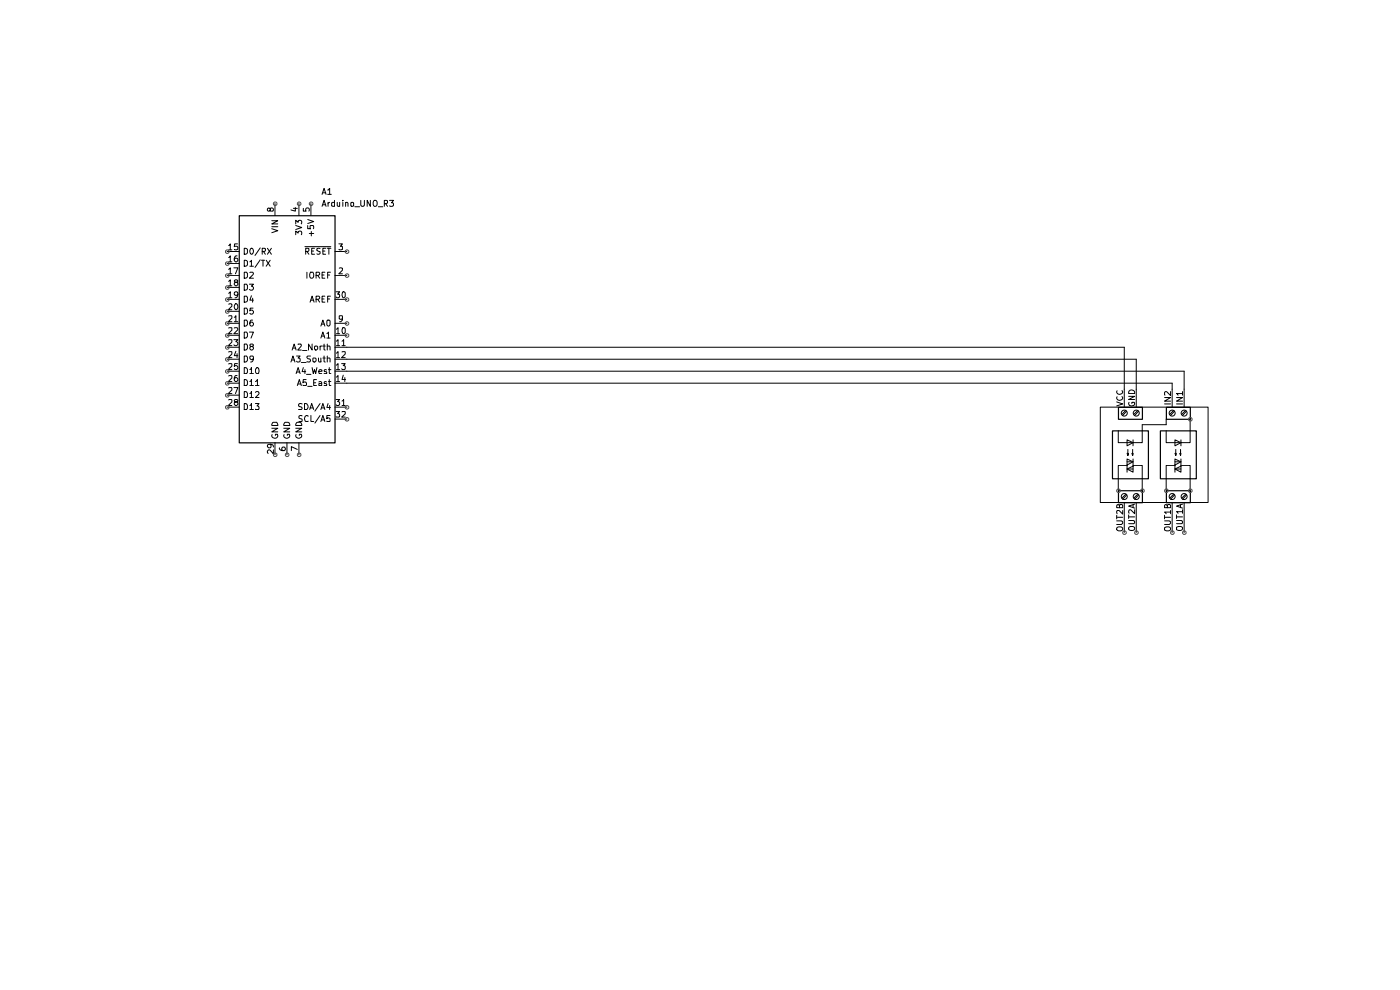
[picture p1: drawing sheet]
<svg xmlns="http://www.w3.org/2000/svg" width="297mm" height="210mm" viewBox="0 0 297 210" stroke-linecap="round" stroke-linejoin="round" font-family="sans-serif">
<path d="M50.8 45.8h20.3v48.1h-20.3zM236 91.4h7.6v10.2h-7.6zM237.3 86.4h5.1v2.5h-5.1zM246.2 91.4h7.6v10.2h-7.6zM247.4 86.4h5.1v2.5h-5.1zM237.3 104.1h5.1v2.5h-5.1zM247.4 104.1h5.1v2.5h-5.1z" fill="none" stroke="#000" stroke-width=".25"/>
<g fill="none" stroke="#000" stroke-width=".21">
<path d="M48.2 53.3h2.5M48.2 55.9h2.5M48.2 58.4h2.5M48.5 52.1l.4-.4v1.3M48.5 54.6l.4-.3v1.2M48.5 57.1l.4-.3v1.3M48.5 59.7l.4-.3v1.2M48.5 53h.7M48.5 55.5h.7M48.5 58.1h.7M49.6 56.8h.9l-.5 1.3M50 59.9l-.3-.3 .1-.2h.6v.4l-.4 .1-.3 .2v.3l.3 .2h.2l.3-.2v-.3l-.3-.2"/>
<path d="M50.3 54.3l-.4 .1a.92 .92 0 0 0 .1 1.1h.2l.3-.2v-.4l-.2-.1h-.4l-.2 .1M50.4 51.7h-.6l-.1 .6 .6-.1 .2 .3-.1 .4h-.7M51.8 52.7l.7 .2v.7a.52 .52 0 0 1-.7 .3zM51.8 55.2l.7 .3v.6a.52 .52 0 0 1-.7 .4zM51.8 57.7h.5l.2 .3v.7a.52 .52 0 0 1-.7 .3zM53 55.5l.3-.3v1.3M53 57.8l.6-.1 .2 .4-.9 .9h.9M53 56.5h.8M53.2 52.7a.61 .61 0 0 1 .6 .4 .61 .61 0 0 1-.2 .7 .6 .6 0 0 1-.7-.3 .6 .6 0 0 1 .3-.8zM55.2 52.6l-1.1 1.6M55.2 55.1l-1.1 1.6M55.5 55.2h.6"/>
<path d="M55.6 53.3h.5l.2-.1v-.5h-.7v1.2M55.8 55.2v1.3M55.9 53.3l.4 .6M56.5 55.2l.8 1.3M56.7 52.7l.9 1.2M57.3 44.4l.2-.3 .4 .1 .1 .2-.1 .4h-.5l-.2-.6h-.4l-.1 .4 .2 .2 .4-.2M57.3 55.2l-.8 1.3M57.6 52.7l-.9 1.2M57.7 48.5l1.2 .4-1.2 .5M57.7 46.8h1.2l-1.2 .7h1.2M57.7 48.1h1.2M58.3 43.2v2.5"/>
<path d="M62.2 44.2h.9M62.7 44v.8l-1-.3M62.7 49.8v-.8l.5 .4v-.3h.7v.7M62.7 47.8l1.3 .5-1.3 .4M62.7 47.5v-.8l.5 .5v-.4h.7v.7M63.4 43.2v2.5M64.3 44.2v.6h.6v-.4l.2-.3 .4 .1v.6M64.7 52.3h5.5M64.9 53.3h.5l.1-.1v-.5h-.6v1.2M65.1 53.3l.4 .6M65.1 57.7v1.3M65.3 47.8v.7h.6v-.7h.6v.7"/>
<path d="M65.3 46.6l1.2 .4-1.2 .4M65.6 49.5h.9M65.9 57.7h.5l.1 .9a.46 .46 0 0 1-.5 .4 .95 .95 0 0 1-.1-1.3zM66 43.2v2.5M66 49.1v.9M66.1 53.3h.4M66.7 52.7h-.6v1.2h.6M67.1 58.4h.5l.2-.2-.2-.5h-.5v1.3M67.4 58.4l.4 .6M67.9 52.7h-.7v.5l.7 .2-.1 .4h-.6M68.3 43.8l.4-1.3 .5 1.3M68.3 41.2l.4-1.2 .5 1.2"/>
<path d="M68.3 58.3h.4M68.5 53.3h.4M68.5 43.4h.6M68.5 40.9h.6M68.9 57.7h-.6v1.3h.6M69.1 52.7h-.6v1.2h.6M69.4 52.7h.8M69.5 40.3l.4-.3v1.2M69.5 58.3h.4M69.5 41.2h.8M69.6 42.9v.9M69.8 52.7v1.2"/>
<path d="M69.9 42.9l-.3 .3M70.1 57.7h-.6v1.3M71 43h-.6v.7h.6M71 42.5v1.3M71 53.3h2.6M71 58.4h2.6M71.5 42.9v.7l.2 .2 .4-.1M71.9 51.7h.7l-.4 .5 .4 .1v.6h-.7M72 56.9h.6v.4l-.7 .8h.7M72.1 42.9v.9M72.7 42.5v.1M72.7 42.9v.9"/>
<path d="M73.3 43l.4-.1 .1 .2v.7M73.3 42.9v.9M74.4 43h.6v.7h-.6zM75.3 43.9h1M76.5 42.5v1l.3 .3 .4-.1 .1-.2v-1M78.6 42.5v1.3l-.7-1.3v1.3M79.4 42.5a.46 .46 0 0 1 .6 .4v.4a.46 .46 0 0 1-.6 .5 .86 .86 0 0 1 0-1.3zM80.3 43.9h.9M81.5 43.2l.6-.1 .1-.5-.7-.1v1.3M81.8 43.2l.4 .6M82.6 42.5h.9l-.4 .5h.2l.2 .3-.1 .4h-.8M48.2 61h2.5"/>
<path d="M48.2 63.5h2.5M48.2 66h2.5M48.2 68.6h2.5M48.2 71.1h2.5M48.2 73.7h2.5M48.2 76.2h2.5M48.2 78.7h2.5M48.5 62.2l.4-.3v1.3M48.5 64.5h.7v.4l-.8 .8h.8M48.5 67.1l.6-.1 .1 .5-.8 .7h.8M48.5 69.6l.6-.1 .1 .5-.8 .8h.8M48.5 72.1h.6l.1 .5-.8 .7h.8"/>
<path d="M48.5 74.7l.6-.1 .1 .5-.8 .8h.8M48.5 77.2l.6-.1 .1 .5-.8 .8h.8M48.5 79.8l.6-.1 .1 .5-.8 .7h.8M48.5 60.6h.7M48.5 63.2h.7M49.6 72.1h.9l-.5 .4 .5 .2v.4l-.3 .2-.6-.1M49.7 67.3l.3-.3v1.2M49.7 69.6l.6-.1 .2 .3-.9 1h.9M49.7 68.2h.8M49.9 64.5a.61 .61 0 0 1 .6 .4 .61 .61 0 0 1-.2 .7 .6 .6 0 0 1-.7-.4 .6 .6 0 0 1 .3-.7zM50 74.5l-.3 .9h.8M50.3 79.7l-.4 .1a.92 .92 0 0 0 .1 1.1h.2l.3-.2v-.4l-.3-.2h-.2l-.3 .2"/>
<path d="M50.3 75v.9M50.4 77.1h-.6l-.1 .6 .2-.1h.3l.3 .2v.3l-.3 .3h-.3l-.2-.2M50.5 62.4l-.1 .2a.42 .42 0 0 1-.6-.1 .42 .42 0 0 1 0-.5l.4-.1a.72 .72 0 0 1 .2 .7 .72 .72 0 0 1-.5 .6M51.8 60.3h.5l.2 .2v.7a.52 .52 0 0 1-.7 .4zM51.8 62.8h.5l.2 .3v.7a.52 .52 0 0 1-.7 .3zM51.8 65.4h.5l.2 .2v.7a.52 .52 0 0 1-.7 .3zM51.8 67.9h.5l.2 .3v.6a.52 .52 0 0 1-.7 .4zM51.8 70.4h.5l.2 .3v.7a.52 .52 0 0 1-.7 .3zM51.8 73h.5l.2 .2v.7a.52 .52 0 0 1-.7 .4zM51.8 75.5h.5l.2 .3v.7a.52 .52 0 0 1-.7 .3zM51.8 78a.52 .52 0 0 1 .7 .3v.7l-.2 .2h-.5zM52.9 60.3h.9l-.5 .4 .5 .3v.3l-.3 .3-.6-.2"/>
<path d="M52.9 70.4h.9l-.5 1.3M53 78.4l.3-.4v1.2M53 79.2h.8M53.3 73.5l-.3-.3 .2-.2h.4l.2 .2-.1 .2-.6 .2-.1 .1v.3l.3 .3h.2l.3-.3v-.3l-.3-.2M53.3 62.7l-.3 1h.8M53.6 67.9l-.4 .1a.92 .92 0 0 0 .1 1.2h.2l.3-.3v-.3l-.3-.3h-.2l-.3 .3M53.6 63.2v.9M53.7 65.4h-.6l-.1 .6 .2-.2h.3l.3 .2v.4l-.3 .2h-.3l-.2-.1M53.8 76l-.3 .3h-.2l-.3-.3v-.3l.2-.2h.4a.84 .84 0 0 1-.3 1.3h-.1M54.5 78a.76 .76 0 0 1 .3 1.2h-.4a.8 .8 0 0 1 .1-1.2zM61.7 76.8l.4-1.3 .5 1.3M61.9 76.4h.6"/>
<path d="M62 74.3l.4-1.3 .4 1.3M62.1 73.8h.6M62.8 79.2l.4-1.2 .5 1.2M62.9 75.5h.8l-.5 .4 .5 .2v.5l-.3 .2h-.3l-.2-.2M63 78.9h.6M63.2 73.1l.6-.1 .1 .3-.7 1h.7M63.9 76.9h1M64.2 74.3h.9M64.3 78l-.2 .8h.8M64.7 78.4v.8M65 79.4h1M65.8 64.1l.4-1.3 .4 1.3"/>
<path d="M65.9 75.5h-.6l-.2 .2 .3 .4 .4 .1v.5h-.7M66 63.7h.5M66.2 73v1.3l-.8-1.3v1.3M66.2 78l.3 1.2 .2-.8 .3 .8 .2-1.2M66.4 76l.5-.1 .2 .2v.4l-.3 .3-.4-.2zM66.8 73.4h.4l.2 .2v.4l-.3 .3-.4-.3zM67.1 63.5h.5l.2-.3-.2-.4h-.5v1.3M67.4 63.5l.4 .6M67.6 75.9v.8l.3 .1 .2-.2M67.6 78.8l.7-.1a.35 .35 0 0 0-.3-.3 .35 .35 0 0 0-.4 .3l.1 .5h.5M67.9 73.4v.9M68.1 69.2l.4-1.3 .4 1.3"/>
<path d="M68.1 71.7l.4-1.3 .4 1.3M68.1 75.9v.9M68.2 68.7h.6M68.2 71.3h.6M68.3 73.4l-.4 .2M68.3 63.4h.4M68.5 73.4h.5M68.5 75.9h.5M68.7 73v1.2l.3 .1M68.7 75.5v1.2l.3 .1M68.9 62.8h-.6v1.3h.6M69.3 78.5l-.4-.1-.2 .3 .1 .1 .5 .1v.3h-.6"/>
<path d="M69.3 68.1l.2-.2h.3l.2 .2v.8l-.2 .3-.5-.3zM69.3 70.8l.4-.4v1.3M69.3 71.7h.7M69.4 73.5l.5-.1 .1 .9M69.4 76l.5-.1 .1 .9M69.4 73v1.3M69.4 75.5v1.3M69.5 63.4h.4M69.7 78.4h.5M69.8 78v1.1l.1 .1h.3M70.1 62.8h-.6v1.3M71 76.2h170v10.2"/>
<path d="M71 73.7h167.5v12.7M71 78.7h180.2v7.7M71 63.5h2.6M71 68.6h2.6M71 71.1h2.6M71.3 61.9h.8l-.5 .5h.4l.1 .2-.1 .5-.5 .1-.2-.2M71.4 69.8l.3-.3v1.3M71.4 72.4l.3-.3v1.2M71.4 74.9l.3-.3v1.3M71.4 77.5l.3-.4v1.3M71.4 70.8h.7M71.4 73.3h.7"/>
<path d="M71.4 75.9h.7M71.4 78.4h.7M72.5 77.1h.7l-.4 .5 .4 .1v.5l-.1 .2h-.5l-.1-.2M72.6 72.4l.3-.3v1.2M72.6 74.7l.6-.1v.5l-.7 .8h.7M72.6 73.3h.6M72.6 62l.4-.1 .2 .2v.8l-.2 .3-.4-.2zM72.6 67.5v.1l-.2 .1-.4-.1v-.5h.6v.8l-.3 .3h-.2M72.6 69.6l.5-.1 .1 .3v.7l-.2 .3-.4-.2zM72.8 79.6l-.2 .9h.7M48.2 81.3h2.5M48.2 83.8h2.5"/>
<path d="M48.2 86.4h2.5M48.5 82.3l.6-.1 .1 .5-.8 .8h.8M48.5 84.8h.6l.1 .5-.8 .7h.8M49.6 82.2h.9l-.5 1.3M50 85.3l-.3-.4 .2-.1h.4l.2 .1-.1 .3-.4 .1-.3 .2v.3l.3 .2h.2l.3-.2v-.3l-.3-.2M51.8 80.5a.52 .52 0 0 1 .7 .4v.6l-.2 .3h-.5zM51.8 83.1a.52 .52 0 0 1 .7 .3v.7l-.2 .2h-.5zM51.8 85.6a.52 .52 0 0 1 .7 .3v.7l-.2 .3h-.5zM53 80.9l.3-.4v1.3M53 83.5l.3-.4v1.2M53 86l.3-.4v1.3M53 81.8h.8"/>
<path d="M53 84.3h.8M53 86.9h.8M54.2 80.9l.4-.4v1.3M54.2 83.2l.5-.1 .2 .2v.4l-.7 .6h.7M54.2 85.6h.7l-.4 .5 .4 .3v.5l-.7-.1M54.2 81.8h.7M57.3 94.2l.2 .1v.5l-.2 .2h-.3l-.3-.3v-.2l.3-.3 .9 .2 .1 .4M57.7 90.8h1.2l-1.2 .8h1.2M57.7 92.2a.59 .59 0 0 0 .7 .8 .59 .59 0 0 0 .4-.9h-.4v.3M57.8 89.7l.9-.1 .2 .7h-1.2zM58 95.4v.9l-.9-.9-.4 .3v.3l.2 .2M58.3 93.9v2.5"/>
<path d="M59.3 95a.72 .72 0 0 0 .5 .6 .72 .72 0 0 0 .7-.3v-.4a.42 .42 0 0 0-.6 .1 .42 .42 0 0 0 0 .5l.1 .1M60.2 90.8h1.3l-1.3 .8h1.3M60.3 92.2l-.1 .1a.64 .64 0 0 0 .6 .7 .64 .64 0 0 0 .7-.6l-.1-.3h-.4v.3M60.4 89.7h.9l.2 .6h-1.3zM60.9 93.9v2.5M62.7 90.8h1.3l-1.3 .8h1.3M62.8 92.2l-.1 .1a.64 .64 0 0 0 .6 .7 .64 .64 0 0 0 .7-.6l-.1-.3h-.4v.3M62.9 89.7h.9l.2 .6h-1.3zM63.1 95.3l-1.3-.6v.9M63.1 81.8l.4-1.3 .4 1.3M63.2 81.4h.6M63.4 93.9v2.5"/>
<path d="M64.1 85.7h-.7v.5l.4 .1 .3 .4-.2 .2h-.6M64.1 88.2l-.4-.1-.3 .2v.3l.6 .3 .1 .4-.7 .1M64.6 85.6a.71 .71 0 0 1 .7 .4 .71 .71 0 0 1-.2 .9h-.5zM64.9 80.5h-.6v.7l.2-.2 .4 .1v.7l-.6-.1M65.3 82h.9M65.4 88.3v-.1a.66 .66 0 0 0-.8 .4 .66 .66 0 0 0 .3 .8l.5-.1M65.7 86.9l.4-1.3 .4 1.3M65.8 86.5h.6M66 88.1v1.3h.5M66.5 81.2h.5M67.1 80.5h-.6v1.3h.6M67.6 81l.5-.1 .1 .3v.6h-.6v-.4l.6-.1"/>
<path d="M67.9 85.6l-1.1 1.6M67.9 88.1l-1.1 1.6M68.1 86.9l.4-1.3 .4 1.3M68.1 89.4l.4-1.3 .4 1.3M68.2 86.5h.6M68.2 89.1h.6M69.3 81l-.4-.1-.2 .3 .1 .2h.5v.4h-.6M69.6 85.6l-.3 .8h.8M69.7 80.9h.5M69.8 80.5v1.1l.1 .2h.3M69.9 86v.9M70 88.1h-.7v.7l.2-.2 .5 .2-.1 .6-.6-.1"/>
<path d="M71 81.3h177.7v5.1M71 86.4h2.6M71 88.9h2.6M71.3 84.8h.8l-.5 .4 .5 .2-.1 .5-.5 .1-.2-.1M71.3 87.3h.8l-.5 .4 .5 .3-.1 .5-.7-.1M71.4 80l.3-.3v1.2M71.4 80.9h.7M72.6 85.1l.3-.3v1.2M72.6 87.4l.6-.1v.5l-.7 .7h.7M72.6 86h.6M73.2 80.1v.8M233.4 86.4h22.9v20.2h-22.9z"/>
<path d="M236.9 85.3l1.3 .4-1.3 .4M237 84.2a.58 .58 0 0 0 .5 .7 .58 .58 0 0 0 .6-.7h-.1M237 82.9a.58 .58 0 0 0 .5 .8 .58 .58 0 0 0 .6-.8h-.1M238.8 87l-.8 .9M239 87.2l-.8 .9M239.1 93.3l1.3 .6-1.3 .7zM239.1 98.7h-1.9v5.4M239.1 98.6l1.3-.6-1.3-.6v2.8M239.1 98h1.3M239.1 99.5h1.3M239.3 95.3v1.3l.1-.4h-.3l.2 .4M239.4 84.1h1.3l-1.3 .7h1.3"/>
<path d="M239.5 85.3a.58 .58 0 0 0 .6 .8 .58 .58 0 0 0 .5-.8h-.5v.3M239.5 83a.67 .67 0 0 1 .8-.2 .67 .67 0 0 1 .4 .7h-1.3zM240.3 95.3v1.3l.1-.4h-.3l.2 .4M240.4 97.4v2.8l-1.3-.7 1.3-.6M240.4 98.7h1.9v5.4M240.4 93.3v1.3M241.4 87l-.9 .9M241.6 87.2l-.9 .9M247.1 84.3h1.2l-1.2 .8h1.2M247.1 85.7h1.2M247.4 88.9v1.2h-5.1v3.8h-5.1v-2.5M248.3 83.1v.8l-.9-.8-.3 .1v.6"/>
<path d="M249 87l-.8 .9M249.2 87.2l-.9 .9M249.3 93.3l1.2 .6-1.2 .7zM249.3 98.7h-1.9v5.4M249.3 98.6l1.2-.6-1.2-.6v2.8M249.3 98h1.2M249.3 99.5h1.2M249.4 95.3v1.3l.1-.4h-.2l.1 .4M249.6 84.3h1.3l-1.3 .8h1.3M249.6 85.7h1.3M250.4 95.3v1.3l.1-.4h-.2l.1 .4M250.5 97.4v2.8l-1.2-.7 1.2-.6"/>
<path d="M250.5 98.7h2v5.4M250.5 93.3v1.3M250.9 83.5h-1.3l.3 .3M250.9 83.1v.7M251.5 87l-.8 .9M251.7 87.2l-.8 .9M252.5 88.9v5h-5.1v-2.5M236.9 112a.86 .86 0 0 1 1.3 0 .46 .46 0 0 1-.5 .6h-.4a.46 .46 0 0 1-.4-.6zM236.9 110.5h1l.3 .2v.3l-.3 .3h-1M236.9 109.7h1.3M236.9 109.3v.8M237.5 107.3l.1-.3h.4l.2 .2v.5h-1.3l.1-.6h.4l.1 .6"/>
<path d="M238.2 108.3v.8l-.8-.8h-.4v.7M238.5 106.6v6.3M238.8 104.8l-.8 .9M239 105l-.8 .9M239.4 111.9a.86 .86 0 0 1 1.3 0 .46 .46 0 0 1-.4 .6h-.4a.46 .46 0 0 1-.5-.6zM239.4 110.4h1.1l.2 .3-.2 .4h-1.1M239.4 109.6h1.3M239.4 109.2v.8M240.4 107.1v.6M240.7 108.1v.9l-.9-.9-.4 .3 .1 .5M240.7 106.9l-1.3 .5 1.3 .4M241 106.6v6.3"/>
<path d="M241.4 104.8l-.9 .9M241.6 105l-.9 .9M247.1 111.9l.1-.1a.9 .9 0 0 1 1.1 .2 .46 .46 0 0 1-.4 .6l-.8-.2zM247.1 110.5h1l.2 .2v.3l-.2 .3h-1M247.1 109.3v.8M247.1 109.7h1.2M247.6 107.3l.1-.3h.5l.1 .2v.5h-1.2v-.6l.3-.1 .2 .3v.4M248.3 108.6h-1.2l.3 .4M248.3 108.3v.7M248.7 106.6v6.3M249 104.8l-.8 .9M249.2 105l-.9 .9"/>
<path d="M249.6 111.8h.2a.9 .9 0 0 1 1.1 .1 .46 .46 0 0 1-.5 .6l-.8-.1zM249.6 110.4h1l.3 .3-.2 .4h-1.1M249.6 109.2v.8M249.6 109.6h1.3M250.4 107.1v.6M250.9 108.5h-1.3l.3 .4M250.9 106.9l-1.3 .5 1.3 .4M250.9 108.1v.8M251.2 106.6v6.3M251.5 104.8l-.8 .9M251.7 105l-.8 .9"/>
<circle cx="238.5" cy="87.6" r=".64"/>
<circle cx="241" cy="87.6" r=".64"/>
<circle cx="248.7" cy="87.6" r=".64"/>
<circle cx="251.2" cy="87.6" r=".64"/>
<circle cx="238.5" cy="105.3" r=".64"/>
<circle cx="241" cy="105.3" r=".64"/>
<circle cx="248.7" cy="105.3" r=".64"/>
<circle cx="251.2" cy="105.3" r=".64"/>
</g>
<g fill="none" stroke="#4c4c4c" stroke-width=".21">
<circle cx="48.2" cy="55.9" r=".38"/>
<circle cx="48.2" cy="53.4" r=".38"/>
<circle cx="48.2" cy="58.5" r=".38"/>
<circle cx="58.4" cy="43.2" r=".38"/>
<circle cx="63.5" cy="43.2" r=".38"/>
<circle cx="66" cy="43.2" r=".38"/>
<circle cx="73.6" cy="53.4" r=".38"/>
<circle cx="73.6" cy="58.5" r=".38"/>
<circle cx="48.2" cy="73.7" r=".38"/>
<circle cx="48.2" cy="61" r=".38"/>
<circle cx="48.2" cy="71.2" r=".38"/>
<circle cx="48.2" cy="63.5" r=".38"/>
<circle cx="48.2" cy="68.6" r=".38"/>
<circle cx="48.2" cy="66.1" r=".38"/>
<circle cx="48.2" cy="78.8" r=".38"/>
<circle cx="48.2" cy="76.2" r=".38"/>
<circle cx="73.6" cy="63.5" r=".38"/>
<circle cx="73.6" cy="71.2" r=".38"/>
<circle cx="73.6" cy="68.6" r=".38"/>
<circle cx="48.2" cy="83.9" r=".38"/>
<circle cx="48.2" cy="86.4" r=".38"/>
<circle cx="48.2" cy="81.3" r=".38"/>
<circle cx="58.4" cy="96.5" r=".38"/>
<circle cx="60.9" cy="96.5" r=".38"/>
<circle cx="63.5" cy="96.5" r=".38"/>
<circle cx="73.6" cy="88.9" r=".38"/>
<circle cx="73.6" cy="86.4" r=".38"/>
<circle cx="252.5" cy="88.9" r=".38"/>
<circle cx="237.3" cy="104.1" r=".38"/>
<circle cx="238.5" cy="113" r=".38"/>
<circle cx="241.1" cy="113" r=".38"/>
<circle cx="242.4" cy="104.1" r=".38"/>
<circle cx="247.4" cy="104.1" r=".38"/>
<circle cx="248.7" cy="113" r=".38"/>
<circle cx="251.2" cy="113" r=".38"/>
<circle cx="252.5" cy="104.1" r=".38"/>
</g>
</svg>
